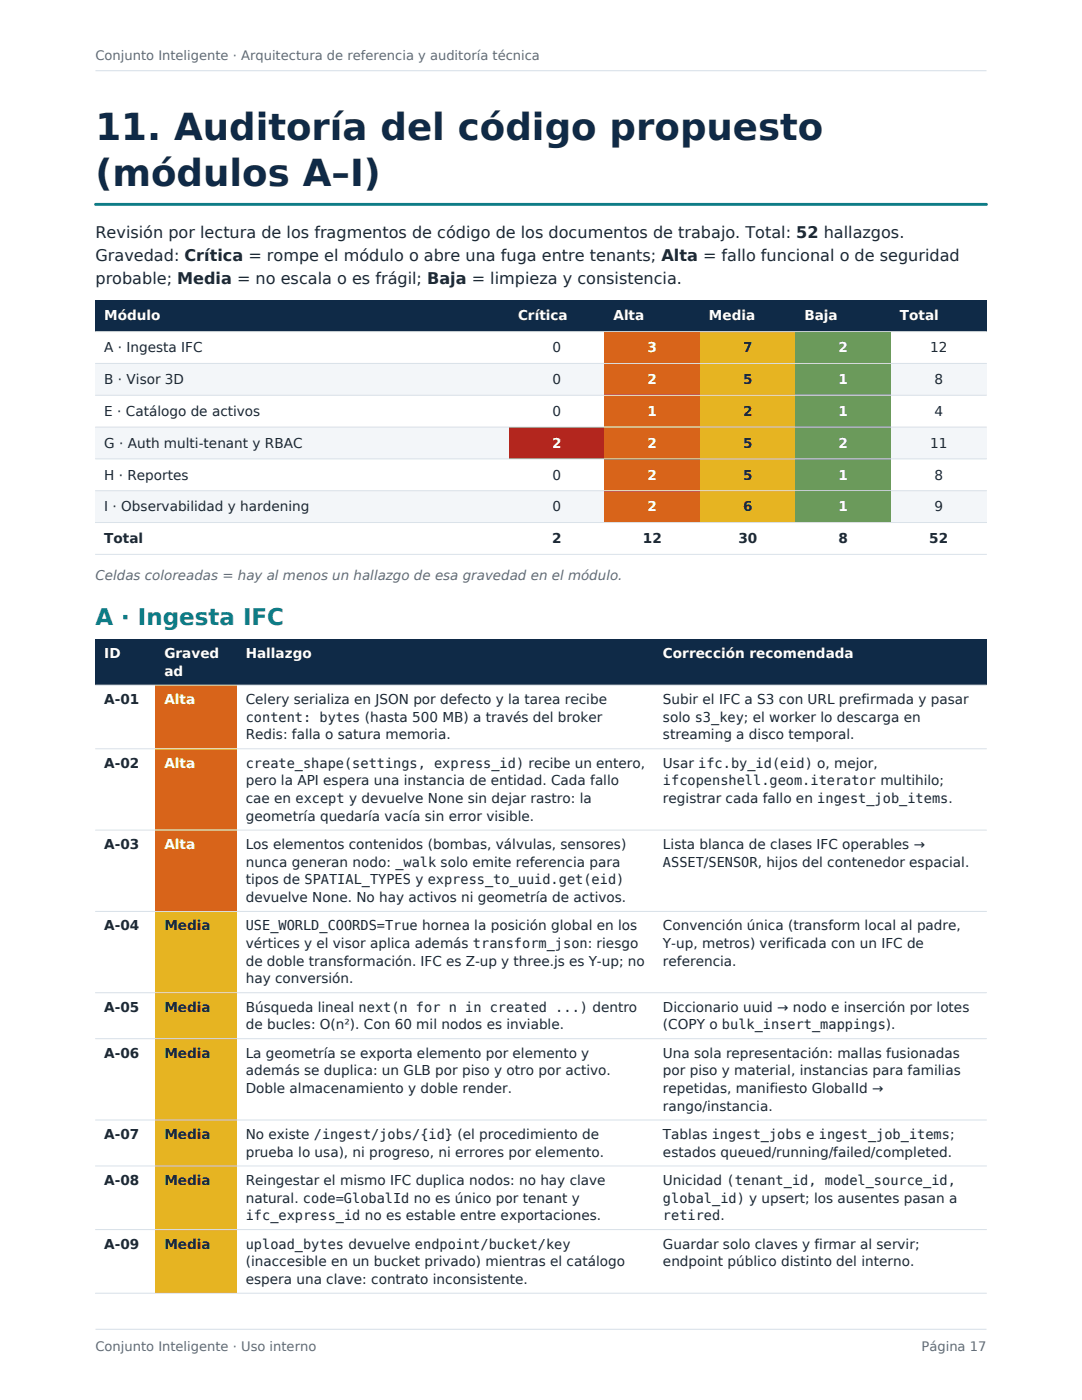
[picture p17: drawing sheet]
<svg xmlns="http://www.w3.org/2000/svg" width="216mm" height="279mm" viewBox="0 0 216 279" stroke-linecap="round" stroke-linejoin="round" font-family="sans-serif">
<defs><g id="words">
<g font-size="7.4" fill="#0f2a47">
<text x="19" y="27.9">11. Auditoría del código propuesto</text>
<text x="19" y="37">(módulos A–I)</text>
</g>
<text font-size="4.6" fill="#0e7c86" x="19" y="124.7">A · Ingesta IFC</text>
<g font-size="3.2" fill="#1b2733">
<text x="19" y="47.5">Revisión por lectura de los fragmentos de código de los documentos de trabajo. Total: 52 hallazgos.</text>
<text x="19" y="52.1">Gravedad: Crítica = rompe el módulo o abre una fuga entre tenants; Alta = fallo funcional o de seguridad</text>
<text x="19" y="56.7">probable; Media = no escala o es frágil; Baja = limpieza y consistencia.</text>
</g>
<g font-size="2.7" fill="#fff">
<text x="20.8" y="64">Módulo</text>
<text x="103.4" y="64">Crítica</text>
<text x="122.4" y="64">Alta</text>
<text x="141.5" y="64">Media</text>
<text x="160.5" y="64">Baja</text>
<text x="179.6" y="64">Total</text>
<text x="129.2" y="70.3">3</text>
<text x="167.3" y="70.3">2</text>
<text x="129.2" y="76.7">2</text>
<text x="167.3" y="76.7">1</text>
<text x="129.2" y="83">1</text>
<text x="167.3" y="83">1</text>
<text x="110.2" y="89.4">2</text>
<text x="129.2" y="89.4">2</text>
<text x="167.3" y="89.4">2</text>
<text x="129.2" y="95.7">2</text>
<text x="167.3" y="95.7">1</text>
<text x="129.2" y="102.1">2</text>
<text x="167.3" y="102.1">1</text>
<text x="20.8" y="131.3">ID</text>
<text x="32.8" y="131.3">Graved</text>
<text x="49" y="131.3">Hallazgo</text>
<text x="132.3" y="131.3">Corrección recomendada</text>
<text x="32.8" y="134.9">ad</text>
<text x="32.8" y="140.5">Alta</text>
<text x="32.8" y="153.2">Alta</text>
<text x="32.8" y="169.4">Alta</text>
</g>
<g font-size="2.7" fill="#1b2733">
<text x="20.8" y="70.3">A · Ingesta IFC</text>
<text x="110.3" y="70.3">0</text>
<text x="148.3" y="70.3">7</text>
<text x="185.6" y="70.3">12</text>
<text x="20.8" y="76.7">B · Visor 3D</text>
<text x="110.3" y="76.7">0</text>
<text x="148.3" y="76.7">5</text>
<text x="186.5" y="76.7">8</text>
<text x="20.8" y="83">E · Catálogo de activos</text>
<text x="110.3" y="83">0</text>
<text x="148.3" y="83">2</text>
<text x="186.5" y="83">4</text>
<text x="20.8" y="89.4">G · Auth multi-tenant y RBAC</text>
<text x="148.3" y="89.4">5</text>
<text x="185.6" y="89.4">11</text>
<text x="20.8" y="95.7">H · Reportes</text>
<text x="110.3" y="95.7">0</text>
<text x="148.3" y="95.7">5</text>
<text x="186.5" y="95.7">8</text>
<text x="20.8" y="102.1">I · Observabilidad y hardening</text>
<text x="110.3" y="102.1">0</text>
<text x="148.3" y="102.1">6</text>
<text x="186.5" y="102.1">9</text>
<text x="20.8" y="108.4">Total</text>
<text x="110.2" y="108.4">2</text>
<text x="128.3" y="108.4">12</text>
<text x="147.3" y="108.4">30</text>
<text x="167.3" y="108.4">8</text>
<text x="185.4" y="108.4">52</text>
<text x="20.8" y="140.5">A-01</text>
<text x="49" y="140.5">Celery serializa en JSON por defecto y la tarea recibe</text>
<text x="132.3" y="140.5">Subir el IFC a S3 con URL prefirmada y pasar</text>
<text x="49" y="144">content: bytes (hasta 500 MB) a través del broker</text>
<text x="49" y="147.6">Redis: falla o satura memoria.</text>
<text x="132.3" y="144">solo s3_key; el worker lo descarga en</text>
<text x="132.3" y="147.6">streaming a disco temporal.</text>
<text x="20.8" y="153.2">A-02</text>
<text x="49" y="153.2">create_shape(settings, express_id) recibe un entero,</text>
<text x="132.3" y="153.2">Usar ifc.by_id(eid) o, mejor,</text>
<text x="49" y="156.7">pero la API espera una instancia de entidad. Cada fallo</text>
<text x="49" y="160.3">cae en except y devuelve None sin dejar rastro: la</text>
<text x="132.3" y="156.7">ifcopenshell.geom.iterator multihilo;</text>
<text x="132.3" y="160.3">registrar cada fallo en ingest_job_items.</text>
<text x="49" y="163.8">geometría quedaría vacía sin error visible.</text>
<text x="20.8" y="169.4">A-03</text>
<text x="49" y="169.4">Los elementos contenidos (bombas, válvulas, sensores)</text>
<text x="49" y="173">nunca generan nodo: _walk solo emite referencia para</text>
<text x="132.3" y="169.4">Lista blanca de clases IFC operables →</text>
<text x="132.3" y="173">ASSET/SENSOR, hijos del contenedor espacial.</text>
<text x="49" y="176.5">tipos de SPATIAL_TYPES y express_to_uuid.get(eid)</text>
<text x="20.8" y="185.7">A-04</text>
<text x="32.8" y="185.7">Media</text>
<text x="49" y="180">devuelve None. No hay activos ni geometría de activos.</text>
<text x="49" y="185.7">USE_WORLD_COORDS=True hornea la posición global en los</text>
<text x="132.3" y="185.7">Convención única (transform local al padre,</text>
<text x="49" y="189.2">vértices y el visor aplica además transform_json: riesgo</text>
<text x="132.3" y="189.2">Y-up, metros) verificada con un IFC de</text>
<text x="49" y="192.7">de doble transformación. IFC es Z-up y three.js es Y-up; no</text>
<text x="49" y="196.3">hay conversión.</text>
<text x="132.3" y="192.7">referencia.</text>
<text x="20.8" y="201.9">A-05</text>
<text x="32.8" y="201.9">Media</text>
<text x="49" y="201.9">Búsqueda lineal next(n for n in created ...) dentro</text>
<text x="132.3" y="201.9">Diccionario uuid → nodo e inserción por lotes</text>
<text x="49" y="205.4">de bucles: O(n²). Con 60 mil nodos es inviable.</text>
<text x="132.3" y="205.4">(COPY o bulk_insert_mappings).</text>
<text x="20.8" y="211.1">A-06</text>
<text x="32.8" y="211.1">Media</text>
<text x="49" y="211.1">La geometría se exporta elemento por elemento y</text>
<text x="49" y="214.6">además se duplica: un GLB por piso y otro por activo.</text>
<text x="132.3" y="211.1">Una sola representación: mallas fusionadas</text>
<text x="132.3" y="214.6">por piso y material, instancias para familias</text>
<text x="49" y="218.1">Doble almacenamiento y doble render.</text>
<text x="132.3" y="218.1">repetidas, manifiesto GlobalId →</text>
<text x="132.3" y="221.7">rango/instancia.</text>
<text x="20.8" y="227.3">A-07</text>
<text x="32.8" y="227.3">Media</text>
<text x="49" y="227.3">No existe /ingest/jobs/{id} (el procedimiento de</text>
<text x="132.3" y="227.3">Tablas ingest_jobs e ingest_job_items;</text>
<text x="49" y="230.8">prueba lo usa), ni progreso, ni errores por elemento.</text>
<text x="132.3" y="230.8">estados queued/running/failed/completed.</text>
<text x="20.8" y="236.5">A-08</text>
<text x="32.8" y="236.5">Media</text>
<text x="49" y="236.5">Reingestar el mismo IFC duplica nodos: no hay clave</text>
<text x="49" y="240">natural. code=GlobalId no es único por tenant y</text>
<text x="132.3" y="236.5">Unicidad (tenant_id, model_source_id,</text>
<text x="132.3" y="240">global_id) y upsert; los ausentes pasan a</text>
<text x="49" y="243.5">ifc_express_id no es estable entre exportaciones.</text>
<text x="132.3" y="243.5">retired.</text>
<text x="20.8" y="249.2">A-09</text>
<text x="32.8" y="249.2">Media</text>
<text x="49" y="249.2">upload_bytes devuelve endpoint/bucket/key</text>
<text x="132.3" y="249.2">Guardar solo claves y firmar al servir;</text>
<text x="49" y="252.7">(inaccesible en un bucket privado) mientras el catálogo</text>
<text x="49" y="256.2">espera una clave: contrato inconsistente.</text>
<text x="132.3" y="252.7">endpoint público distinto del interno.</text>
</g>
<text font-size="2.7" fill="#5f6b7a" x="19" y="115.8">Celdas coloreadas = hay al menos un hallazgo de esa gravedad en el módulo.</text>
<g font-size="2.6" fill="#5f6b7a">
<text x="19" y="12">Conjunto Inteligente · Arquitectura de referencia y auditoría técnica</text>
<text x="19" y="269.5">Conjunto Inteligente · Uso interno</text>
<text x="183.9" y="269.5">Página 17</text>
</g>
</g></defs>
<path d="M19 14.1h177.8M19 265.3h177.8" fill="none" stroke="#d8e0e8" stroke-width=".21"/>
<path d="M19 40.8h177.8" fill="none" stroke="#0e7c86" stroke-width=".56"/>
<path d="M19 59.8h177.8v6.4h-177.8z" fill-rule="evenodd" fill="#0f2a47"/>
<g fill="#f3f6f9">
<path d="M19 72.5h177.8v6.4h-177.8z" fill-rule="evenodd"/>
<path d="M19 85.2h177.8v6.4h-177.8z" fill-rule="evenodd"/>
<path d="M19 97.9h177.8v6.4h-177.8z" fill-rule="evenodd"/>
</g>
<path d="M120.6 66.2h19.1v6.3h-19.1z" fill-rule="evenodd" fill="#d8641a"/>
<path d="M139.7 66.2h19.1v6.3h-19.1z" fill-rule="evenodd" fill="#e6b422"/>
<path d="M158.8 66.2h19v6.3h-19z" fill-rule="evenodd" fill="#6b9a5b"/>
<path d="M120.6 72.5h19.1v6.4h-19.1z" fill-rule="evenodd" fill="#d8641a"/>
<path d="M139.7 72.5h19.1v6.4h-19.1z" fill-rule="evenodd" fill="#e6b422"/>
<path d="M158.8 72.5h19v6.4h-19z" fill-rule="evenodd" fill="#6b9a5b"/>
<path d="M120.6 78.9h19.1v6.3h-19.1z" fill-rule="evenodd" fill="#d8641a"/>
<path d="M139.7 78.9h19.1v6.3h-19.1z" fill-rule="evenodd" fill="#e6b422"/>
<path d="M158.8 78.9h19v6.3h-19z" fill-rule="evenodd" fill="#6b9a5b"/>
<path d="M101.6 85.2h19v6.4h-19z" fill-rule="evenodd" fill="#b3261e"/>
<path d="M120.6 85.2h19.1v6.4h-19.1z" fill-rule="evenodd" fill="#d8641a"/>
<path d="M139.7 85.2h19.1v6.4h-19.1z" fill-rule="evenodd" fill="#e6b422"/>
<path d="M158.8 85.2h19v6.4h-19z" fill-rule="evenodd" fill="#6b9a5b"/>
<path d="M120.6 91.6h19.1v6.3h-19.1z" fill-rule="evenodd" fill="#d8641a"/>
<path d="M139.7 91.6h19.1v6.3h-19.1z" fill-rule="evenodd" fill="#e6b422"/>
<path d="M158.8 91.6h19v6.3h-19z" fill-rule="evenodd" fill="#6b9a5b"/>
<path d="M120.6 97.9h19.1v6.4h-19.1z" fill-rule="evenodd" fill="#d8641a"/>
<path d="M139.7 97.9h19.1v6.4h-19.1z" fill-rule="evenodd" fill="#e6b422"/>
<path d="M158.8 97.9h19v6.4h-19z" fill-rule="evenodd" fill="#6b9a5b"/>
<path d="M19 66.2h177.8M19 72.5h177.8M19 78.9h177.8M19 85.2h177.8M19 91.6h177.8M19 97.9h177.8M19 104.3h177.8M19 110.6h177.8" fill="none" stroke="#d8e0e8" stroke-width=".2"/>
<path d="M19 127.6h177.8v9.1h-177.8z" fill-rule="evenodd" fill="#0f2a47"/>
<g fill="#d8641a">
<path d="M31 136.7h16.3v12.7h-16.3z" fill-rule="evenodd"/>
<path d="M31 149.4h16.3v16.3h-16.3z" fill-rule="evenodd"/>
<path d="M31 165.7h16.3v16.2h-16.3z" fill-rule="evenodd"/>
</g>
<g fill="#e6b422">
<path d="M31 181.9h16.3v16.2h-16.3z" fill-rule="evenodd"/>
<path d="M31 198.1h16.3v9.2h-16.3z" fill-rule="evenodd"/>
<path d="M31 207.3h16.3v16.2h-16.3z" fill-rule="evenodd"/>
<path d="M31 223.5h16.3v9.2h-16.3z" fill-rule="evenodd"/>
<path d="M31 232.7h16.3v12.7h-16.3z" fill-rule="evenodd"/>
<path d="M31 245.4h16.3v12.7h-16.3z" fill-rule="evenodd"/>
</g>
<path d="M19 136.7h177.8M19 149.4h177.8M19 165.7h177.8M19 181.9h177.8M19 198.1h177.8M19 207.3h177.8M19 223.5h177.8M19 232.7h177.8M19 245.4h177.8M19 258.1h177.8" fill="none" stroke="#d8e0e8" stroke-width=".2"/>
<use href="#words"/>
</svg>
